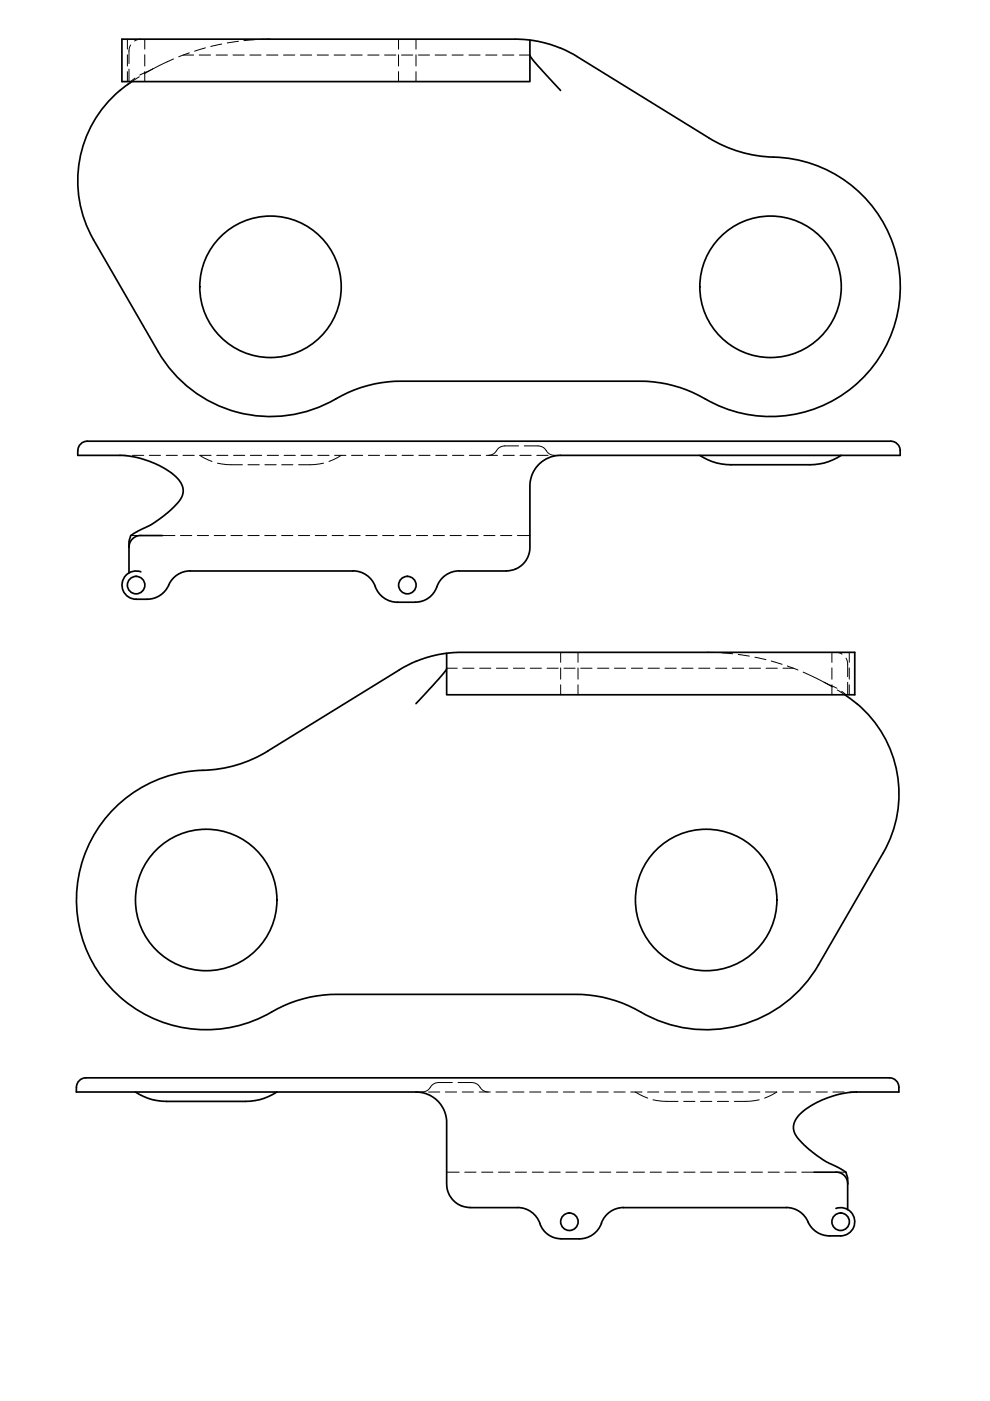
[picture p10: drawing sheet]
<svg xmlns="http://www.w3.org/2000/svg" width="210mm" height="297mm" viewBox="0 0 210 297" stroke-linecap="round" stroke-linejoin="round" font-family="sans-serif">
<!-- layer: Visible -->
<g fill="none" stroke="#000" stroke-width=".36">
<path d="M25.4 19.2a25 25 0 0 0-5.6 31.6l13.7 23.8a27.5 27.5 0 0 0 37.7 10M28 17.3l-2.6 1.9M112.4 8.5v8.8h-86.6v-9h84.1l4.4 .5 2.6 .7 2 .7M112.4 11.7l1.6 2.2 4.9 5.3M118.9 10.2l2.9 1.5 28.5 17.5a27.5 27.5 0 0 0 13.7 4.1M164 33.3a27.5 27.5 0 0 1 25.8 35 27.5 27.5 0 0 1-40.3 16.3M16.5 95.6v.9h4.1a34.5 34.5 0 0 1 7.2 .3l2.5 .5 3.4 1.4 2.3 1.3 1.8 1.6a3.5 3.5 0 0 1-.4 5.3l-2.9 2.6a38.3 38.3 0 0 1-6.2 3.7 1.19 1.19 0 0 0-.9 1.3l-.1 1.5M16.5 95.5a2.35 2.35 0 0 1 3-2h168.4a2.92 2.92 0 0 1 2.7 1l.3 1M71.2 84.6a27.5 27.5 0 0 1 13.9-3.8h50.5a27.5 27.5 0 0 1 13.9 3.8M148.4 96.5a13.4 13.4 0 0 0 8 2h9.4a49.6 49.6 0 0 0 8.9-.3l1.9-.7 1.8-1M190.9 95.6v.9h-72.3l-1.3 .2-1.6 .7-1.6 1.2-1 1.5-.6 1.5-.1 1.1v13.3a5 5 0 0 1-3.1 4.7M27.3 116v5.5"/>
<path d="M34.4 113.5h-4.5a2.51 2.51 0 0 0-2.6 2.5M28.9 127h2.3M29.9 121.2a3 3 0 0 0-4 2.3 3 3 0 0 0 3 3.5M40.3 121.1h34.5M40.4 121a5.2 5.2 0 0 0-5 3.7 5 5 0 0 1-4.2 2.3M74.9 121a5.2 5.2 0 0 1 5 4.1 5 5 0 0 0 4.4 2.6h3.8M94.7 138.5v8.8h86.5v-9h-84.1l-3.5 .3-3.4 .9-2.6 1-2.9 1.5M97.3 121.1h10.1M97.4 121a5.3 5.3 0 0 0-5.1 4.1 4.8 4.8 0 0 1-4.2 2.6M109.3 120.7l-1.9 .3M56.8 159.2a28.9 28.9 0 0 1-15.7 4.2 27.5 27.5 0 0 0-23.3 36.6 27.5 27.5 0 0 0 41 13.9 27.4 27.4 0 0 1 12.6-3.1h50.6a28.5 28.5 0 0 1 15.1 4.5 27.5 27.5 0 0 0 36.4-10.7l13.7-23.7M84.7 142l-27.9 17.2"/>
<path d="M94.7 141.7l-1 1.5-5.5 6M179.1 147.3l2.5 1.9M181.7 149.2a25 25 0 0 1 5.6 31.6M16.2 230.5v1h72.3l1.2 .2 1.8 .7 1.5 1.2 1.1 1.6 .5 1.4 .1 1v13.4a5 5 0 0 0 5 5h10a5 5 0 0 1 4.8 3.4M18.2 228.5h169.4a3 3 0 0 1 2.7 1l.2 .5 .1 1.5h-4.1a34.5 34.5 0 0 0-7.2 .2l-2.5 .6-3.5 1.4-2.7 1.7-1.5 1.5a3.5 3.5 0 0 0 .6 5l2.8 2.6a38.3 38.3 0 0 0 6.3 3.7 2.05 2.05 0 0 1 .9 1.7v1.1M18.2 228.5a2 2 0 0 0-2 2M28.7 231.5a13.4 13.4 0 0 0 8 2h9.4a49.6 49.6 0 0 0 9-.3l1.8-.7 1.8-1M127.5 259.3a5 5 0 0 1-4.7 3.4l-3.8-.1a4.8 4.8 0 0 1-4.5-3.2M172.6 248.5h4.6M177.2 256.2a3 3 0 0 1 4 2.3 3 3 0 0 1-3 3.5 7.6 7.6 0 0 1-5.1-.8 5.7 5.7 0 0 1-2.1-2.8 4.9 4.9 0 0 0-4.3-2.4h-34.5a5 5 0 0 0-4.7 3.3M177.2 248.5a2.51 2.51 0 0 1 2.5 2.5M179.7 251v5.4"/>
<circle cx="57.4" cy="60.8" r="15"/>
<circle cx="163.4" cy="60.8" r="15"/>
<circle cx="28.9" cy="124.1" r="1.85"/>
<circle cx="86.4" cy="124.1" r="1.85"/>
<circle cx="43.7" cy="190.8" r="15"/>
<circle cx="149.7" cy="190.8" r="15"/>
<circle cx="120.7" cy="259" r="1.85"/>
<circle cx="178.2" cy="259" r="1.85"/>
</g>
<!-- layer: Hidden -->
<g fill="none" stroke="#000" stroke-width=".21">
<path d="M27 8.3v2.1M27 11.6v2.4M27 15.2v2.1M27.3 14.7v2.6M27.7 9.5l-.3 .9-.1 3.1M28.6 16.6l-.9 .7M29.5 16.3l-1.5 1M29.8 8.3l-1.3 .4M30.7 8.3v2.1M30.7 11.6v2.4M30.7 15.2v2.1M32.4 14.6l-1.8 1"/>
<path d="M32.4 14.6l-2.8 1.3M36.8 12.5l-4.4 2.1M38.8 11.7h2.3M40.1 11.2l-2.2 .9M42.2 11.7h2.4M43.5 10.1l-2.2 .7M45.8 11.7h2.4M47 9.3l-2.3 .5M49.4 11.7h2.4M50.5 8.7l-2.3 .4M53 11.7h2.4M54.1 8.4l-2.4 .2"/>
<path d="M56.5 11.7h2.4M57.3 8.3h-2M60.1 11.7h2.4M63.7 11.7h2.4M67.3 11.7h2.3M70.8 11.7h2.4M74.4 11.7h2.4M78 11.7h2.4M81.6 11.7h2.3M84.5 8.3v2.1M84.5 11.6v2.4M84.5 15.2v2.1"/>
<path d="M85.1 11.7h2.4M88.2 8.3v2.1M88.2 11.6v2.4M88.2 15.2v2.1M88.7 11.7h2.4M92.3 11.7h2.4M95.8 11.7h2.4M99.4 11.7h2.4M103 11.7h2.4M106.6 11.7h2.3M110.1 11.7h2.3M25.4 96.5h1.5"/>
<path d="M28.1 96.5h2.4M31.7 96.5h2.3M35.2 96.5h2.4M38.8 96.5h2.4M44.8 96.5h-2.4l2.6 1.3M46 96.5h2.3M46.1 98.2l1.9 .3h3.4M49.5 96.5h2.4M52.6 98.5h2.4M53.1 96.5h2.4M56.2 98.5h2.3M56.7 96.5h2.4"/>
<path d="M59.7 98.5h2.4M60.2 96.5h2.4M63.8 96.5h2.4M67.4 96.5h2.4M68.6 98.2l-1.9 .3h-3.4M71 96.5h2.3M72.3 96.5l-2.6 1.3M74.5 96.5h2.4M78.1 96.5h2.4M81.7 96.5h2.4M85.2 96.5h2.4M88.8 96.5h2.4"/>
<path d="M92.4 96.5h2.4M95.9 96.5h2.4M99.5 96.5h2.4M103.1 96.5h2.4M106.7 96.5h2.4M110 94.5h-2.4a2.46 2.46 0 0 0-2.5 1.3l-.6 .5-1 .2M110.3 96.5h2.3M111.1 94.5h2.4a2.44 2.44 0 0 1 2.5 1.3l.9 .6 .7 .1M113.8 96.5h2.4M117.4 96.5h1.5M27.7 113.5h2.1M34.4 113.5h2.7"/>
<path d="M38.3 113.5h2.4M41.8 113.5h2.4M45.4 113.5h2.4M49 113.5h2.4M52.6 113.5h2.3M56.1 113.5h2.4M59.7 113.5h2.4M63.3 113.5h2.4M66.8 113.5h2.4M70.4 113.5h2.4M74 113.5h2.4M77.6 113.5h2.3"/>
<path d="M81.1 113.5h2.4M84.7 113.5h2.4M88.3 113.5h2.4M91.8 113.5h2.4M95.4 113.5h2.4M99 113.5h2.4M102.6 113.5h2.3M106.1 113.5h2.4M109.7 113.5h2.7M118.9 138.3v2.1M122.6 138.3v2.1M149.7 138.3l2.1 .1"/>
<path d="M153 138.4l2.3 .2M156.5 138.8l2.4 .3M160.1 139.3l2.3 .6M176.4 138.3v2.1M177.2 138.3l1.3 .4M179.4 139.5l.3 .9v3.1M180.1 138.3v2.1M94.7 141.7h2.2M98.1 141.7h2.4M101.7 141.7h2.4M105.3 141.7h2.4M108.8 141.7h2.4"/>
<path d="M112.4 141.7h2.4M116 141.7h2.4M118.9 141.6v2.4M118.9 145.2v2.1M119.6 141.7h2.3M122.6 141.6v2.4M122.6 145.2v2.1M123.1 141.7h2.4M126.7 141.7h2.4M130.3 141.7h2.4M133.9 141.7h2.3M137.4 141.7h2.4"/>
<path d="M141 141.7h2.4M144.6 141.7h2.3M148.1 141.7h2.4M151.7 141.7h2.4M155.3 141.7h2.4M158.9 141.7h2.3M162.4 141.7h2.4M163.5 140.2l2.3 .7M166 141.7h2.2M166.9 141.2l2.3 .9M170.3 142.5l2.9 1.3 3.3 1.9M174.7 144.6l2.7 1.3"/>
<path d="M176.4 141.6v2.4M176.4 145.2v2.1M177.5 146.3l1.6 1M178.5 146.6l.8 .7M179.7 144.7v2.6M180.1 141.6v2.4M180.1 145.2v2.1M88.2 231.5h1.5M90.9 231.5h2.3M94.4 231.5h2.4M95.9 229.5h-2.3a2.46 2.46 0 0 0-2.6 1.3l-.5 .5-1 .2M97.1 229.5h2.3a2.44 2.44 0 0 1 2.6 1.3l.5 .5 1 .2"/>
<path d="M98 231.5h2.4M101.6 231.5h2.4M105.2 231.5h2.3M108.7 231.5h2.4M112.3 231.5h2.4M115.9 231.5h2.4M119.4 231.5h2.4M123 231.5h2.4M126.6 231.5h2.4M130.2 231.5h2.3M133.7 231.5h2.4M134.7 231.5l2.6 1.3"/>
<path d="M137.3 231.5h2.4M138.5 233.2l1.9 .3h3.4M140.9 231.5h2.4M144.4 231.5h2.4M144.9 233.5h2.4M148 231.5h2.4M148.5 233.5h2.4M151.6 231.5h2.4M152.1 233.5h2.4M155.2 231.5h2.3M158.7 231.5h2.4M161 233.2l-1.9 .3h-3.4"/>
<path d="M162.3 231.5h2.4M164.7 231.5l-2.6 1.3M165.9 231.5h2.4M169.5 231.5h2.3M173 231.5h2.4M176.6 231.5h2.4M180.2 231.5h1.4M94.7 248.5h2.6M98.6 248.5h2.3M102.1 248.5h2.4M105.7 248.5h2.4M109.3 248.5h2.3"/>
<path d="M112.8 248.5h2.4M116.4 248.5h2.4M120 248.5h2.4M123.5 248.5h2.4M127.1 248.5h2.4M130.7 248.5h2.4M134.3 248.5h2.4M137.8 248.5h2.4M141.4 248.5h2.4M145 248.5h2.4M148.5 248.5h2.4M152.1 248.5h2.4"/>
<path d="M155.7 248.5h2.4M159.3 248.5h2.3M162.9 248.5h2.3M166.4 248.5h2.4M170 248.5h2.6M177.2 248.5h2.1"/>
</g>
</svg>
